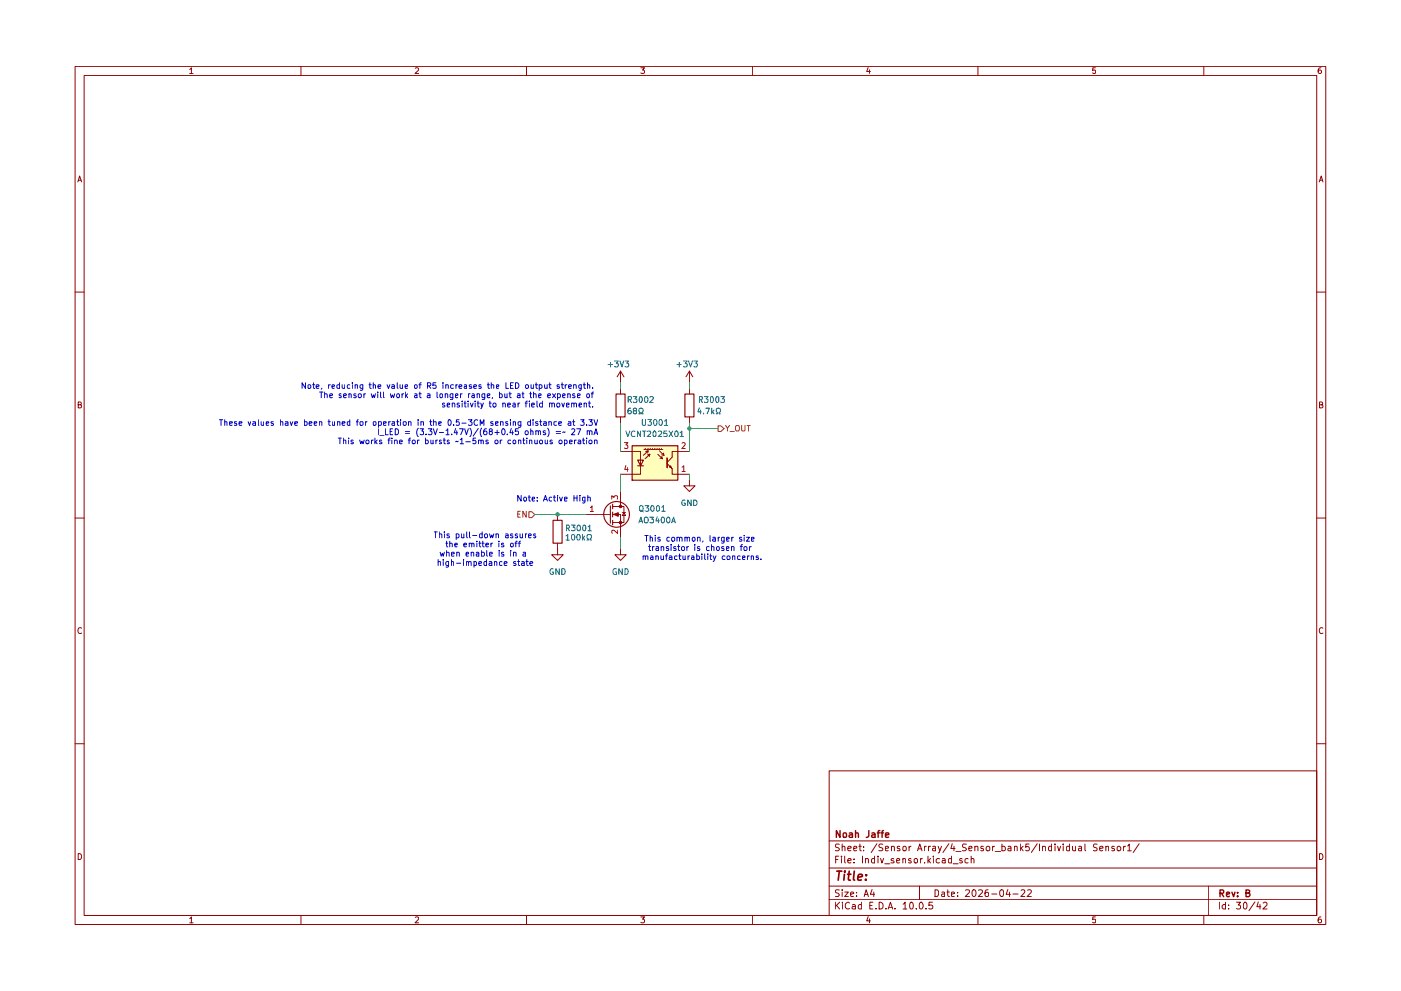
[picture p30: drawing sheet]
<svg xmlns="http://www.w3.org/2000/svg" width="420mm" height="297mm" viewBox="0 0 420 297" stroke-linecap="round" stroke-linejoin="round" font-family="sans-serif">
<g fill="none" stroke="#910000" stroke-width=".3">
<path d="M22.5 19.9h375.1v257.2h-375.1zM90.3 19.9v2.7M157.9 19.9v2.7M225.6 19.9v2.7M293.3 19.9v2.7M361 19.9v2.7M25.2 22.6h369.7v251.8h-369.7zM56.9 20.8l.5-.5v1.7M56.9 22h1M124.5 20.5l.7-.2 .4 .5-1.1 1.2h1.1M192.2 20.3h1.1l-.6 .7 .5 .2v.6l-.2 .2-.8-.2M260.3 20.2l-.4 1.2h1.1"/>
<path d="M260.8 20.9v1.1M328.5 20.3h-.8v.9l.8-.1v.8l-.8-.1M396.2 20.3h-.4a1.06 1.06 0 0 0-.2 1.7l.6-.2v-.6l-.6-.2-.3 .3M23.4 54.5l.5-1.8 .6 1.8M23.5 54h.8M395.6 54.5l.6-1.8 .5 1.8M395.8 54h.9M22.5 87.5h2.7M394.9 87.5h2.7M23.5 121.3l.7-.1 .1-.6-.8-.1v1.8h.6l.4-.6-.5-.4M395.7 121.3l.8-.1 .1-.6-.9-.1v1.8h.7l.3-.6-.4-.4M22.5 155.3h2.7"/>
<path d="M394.9 155.3h2.7M24.5 188.3a.79 .79 0 0 0-1.1 .7 .79 .79 0 0 0 1.1 .7M396.7 188.3a.79 .79 0 0 0-1.1 .7 .79 .79 0 0 0 1.1 .7M22.5 222.9h2.7M248.7 231.1h146.2v43.3h-146.2zM394.9 222.9h2.7M23.5 255.9a.9 .9 0 0 1 1 .9 .9 .9 0 0 1-1 .8zM248.7 252.1h146.2M250.6 257.6h.7M251.5 256.6h-.9v2.1M251.7 253.1l-.8-.1-.4 .4 .2 .5 .8 .3 .2 .5-.4 .3-.8-.1M252.4 256.6l-.2 .2h.3l-.1-.2v.3"/>
<path d="M252.4 257.3v1.4M252.6 253.9l.2-.2h.5l.1 1.3M252.6 253v2M253.3 256.6v1.8l.3 .3M254.3 258l1-.2-.4-.5h-.3l-.3 .3v.8l.3 .3 .6-.1M254.3 254.3l1-.1-.1-.5a.6 .6 0 0 0-.9 .3l.1 .9h.8M256 254.3l1-.1-.1-.5h-.6l-.3 .3 .1 .9h.8M256.1 258.5v.2M256.1 257.5v.1M257.6 253.7h.7M257.9 253v1.8l.4 .2M258.7 256.6v2.1"/>
<path d="M259 254.8v.2M259 253.7v.3M259.6 257.6l.3-.3 .4 .2 .1 1.2M259.6 257.3v1.4M262.3 257.5l-.6-.2-.3 .4 .1 .9h.8M262.3 256.6v2.1M263 252.9l-1.7 2.6M263.3 256.6l-.2 .2h.3l-.1-.2v.3M263.3 257.3v1.4M264.1 257.3l.4 1.4 .5-1.4M264.8 253.1a.79 .79 0 0 0-1.2 .3l.1 .5 1.1 .5-.1 .4-.4 .2-.7-.1M265.3 258.9h1.6"/>
<path d="M265.5 254.3l.9-.1v-.5h-.6l-.3 .3 .1 .9h.8M267.4 253.9l.2-.2h.5l.1 1.3M267.4 253.7v1.3M268.1 257.5l-.6-.2-.3 .3 .9 .5v.5h-.9M268.9 258l.9-.2-.2-.5-.6 .2-.1 .9 .3 .3 .5-.1M269.8 253.7h-.4l-.3 .3 .1 .3 .6 .1v.5h-.7M270.8 257.6l.2-.3 .5 .2 .1 1.2M270.8 257.3v1.4M270.9 253.7h.5l.4 .4v.6l-.4 .3h-.3l-.3-.3zM272.6 253.7v1.3M273.2 257.5l-.4-.2-.3 .3v.3l.7 .2v.5h-.7M273.2 253.7l-.6 .4"/>
<path d="M274.5 257.3h.3l.4 .4v.6l-.4 .4h-.3l-.3-.4v-.6zM275.2 255l.6-2 .7 2M275.3 254.4h1.1M276 257.3v1.4M276.6 257.3l-.6 .4M277.2 253.7v1.3M277.3 258.5v.2M277.8 253.7h-.4l-.2 .4M278.3 256.6v2.1M278.5 257.9l.6 .8M278.5 253.7v1.3M279.1 253.7h-.5l-.1 .4"/>
<path d="M279.1 257.3l-.8 .8M279.7 253.7h.8l.1 1.3M279.9 256.6v.3M279.9 257.3v1.4M280.6 254.2l-.7 .1-.2 .2 .2 .5 .7-.1M281.3 253.7l.6 1.3M281.8 257.5a.6 .6 0 0 0-1 .2v.6a.72 .72 0 0 0 1 .3M282.4 253.7l-.7 1.8-.4 .2M282.6 257.5l.2-.2 .6 .2 .1 1.2M283.5 257.8l-.7 .1-.3 .3 .3 .5 .7-.1M284.6 252.9l-1.8 2.6M285.3 257.5l-.6-.2-.3 .4 .2 .9h.7"/>
<path d="M285.3 256.6v2.1M285.6 252.9l-.4 1.4h1.2M285.8 258.9h1.6M286.1 253.7v1.3M286.7 255.2h1.5M288.5 257.5l-.5-.2-.2 .3 .1 .3 .6 .2v.5h-.7M289.8 253.1l-.8-.1-.4 .4 .2 .5 .8 .3 .2 .5-.4 .3-.8-.1M290.3 257.5l-.5-.2-.4 .4 .2 .9h.7M290.6 254.3l.9-.1-.1-.5h-.6l-.2 .3 .1 .9h.7M291.3 257.6l.2-.3 .5 .2 .1 1.2M291.3 256.6v2.1M292.4 253.9l.3-.2h.5l.1 1.3"/>
<path d="M292.4 253.7v1.3M294.9 253.7h-.5l-.3 .3 .1 .3 .7 .1v.5h-.8M295.8 253.9l.4-.2h.5l.1 .4-.1 .8-.9-.1zM297.7 253.7v1.3M298.3 253.7h-.4l-.2 .4M298.4 255.2h1.7M300.5 253.7h.7l.3 .4v.6a.72 .72 0 0 1-1 .2M300.5 253v2M302.3 253.7h.8l.1 1.3M303.2 254.2l-.7 .1-.2 .2 .2 .5 .7-.1M304.2 253.9l.3-.2h.5l.1 1.3M304.2 253.7v1.3"/>
<path d="M306 253v2M306.2 254.3l.6 .7M306.8 253.7l-.8 .7M308.6 253h-.9l-.1 1 .2-.3h.6l.3 .5-.1 .6-.2 .2-.8-.2M311.1 252.9l-1.8 2.6M311.7 253v2M312.7 253.9l.1-.2a.54 .54 0 0 1 .8 .3v1M312.7 253.7v1.3M315.4 253.7h-.6l-.3 .4 .1 .8h.8M315.4 253v2M316.4 253l-.2 .1 .2 .1 .1-.1-.1 .1M316.4 253.7v1.3"/>
<path d="M317.2 253.7l.4 1.3 .5-1.3M318.9 253v.2M318.9 253.7v1.3M320.7 253.7h-.6l-.3 .4 .2 .8h.7M320.7 253v2M321.6 253.7v1.1l.4 .2 .6-.2M322.6 253.7v1.3M323.5 253.7h.8l.1 1.3M324.4 254.2l-.7 .1-.3 .2 .3 .5 .7-.1M325.4 253v1.8l.2 .2M329 253.1l-.7-.1-.4 .4 .2 .5 .8 .4v.5l-1 .1M329.8 254.3l1-.1-.1-.5a.6 .6 0 0 0-.9 .3v.8l.3 .2 .6-.1"/>
<path d="M331.6 253.9l.4-.2h.4l.1 1.3M331.6 253.7v1.3M334.2 253.7h-.5l-.3 .3 .1 .3 .7 .1v.5h-.8M335.2 253.7h.5l.4 .4v.6l-.4 .3-.5-.1-.2-.2zM337 253.7v1.3M337.6 253.7h-.5l-.1 .4M338.2 253.6l.5-.6v2M338.2 255h1.1M341.6 252.9l-1.7 2.6M395.7 255.9a.9 .9 0 0 1 1.1 .9 .9 .9 0 0 1-1.1 .8zM56.9 275.3l.5-.5v1.8M56.9 276.6h1"/>
<path d="M90.3 274.4v2.7M124.5 275l.7-.2 .4 .5-1.1 1.3h1.1M157.9 274.4v2.7M192.2 274.8h1.1l-.6 .7 .5 .2v.7l-.2 .2-.8-.2M225.6 274.4v2.7M248.7 269.7h146.2M248.7 265.6h146.2M248.7 260.2h146.2M250.6 270.4v2.1M250.9 271.4l.9 1.1M251.7 266.8l-1.1 .1v.6l.9 .3 .2 .5-.4 .4-.8-.1M251.8 270.4l-1.2 1.2"/>
<path d="M252.6 266.7v.2M252.6 267.4v1.3M252.6 270.4v.3M252.6 271.1v1.4M253.3 267.4h1.1l-1.1 1.3h1.1M254.8 270.7a.91 .91 0 0 0-1.2 .1 .91 .91 0 0 0 0 1.2 .81 .81 0 0 0 1.1 .4l.1-.1M255.1 268.1l.9-.3-.1-.3-.5-.1-.3 .2 .1 1h.7M255.6 271.3l.3-.2 .6 .2v1.2M256.5 271.6l-.9 .2-.1 .2 .1 .4h.9M256.9 268.5v.2M256.9 267.5v.1M258.3 271.3l-.5-.2-.4 .4 .2 .9h.7"/>
<path d="M258.3 270.4v2.1M259.2 268.7l.6-2 .6 2M259.3 268.1h1M260.3 274.7l-.4 1.3h1.1M260.8 275.4v1.2M260.9 271.4h.6M261.5 266.6l-.5 1.5h1.3M261.8 270.4h-.9v2.1h.9M262 267.4v1.3M262.7 272.3v.2M263.7 270.4a1.03 1.03 0 0 1 1.2 1 1.03 1.03 0 0 1-1.2 1.1zM265.7 272.3v.2"/>
<path d="M266.4 272.5l.6-2.1 .7 2.1M266.5 271.9h1M268.4 272.3v.2M270.8 271l.6-.6v2.1M270.8 272.5h1.1M273.2 270.4a1.08 1.08 0 0 1 .7 1 1.08 1.08 0 0 1-.7 1.1 1.38 1.38 0 0 1 0-2.1zM274.8 272.3v.2l-.1-.1 .1-.1v.2M275.8 265.6v4.1M275.8 270.7l.4-.3a1.08 1.08 0 0 1 .7 1 1.08 1.08 0 0 1-.7 1.1l-.4-.2-.1-.6zM277.7 272.3v.2M279.7 270.4h-1.1v1l.2-.1 .9 .1v.9l-.4 .2-.7-.2M280.4 266.7a1.02 1.02 0 0 1 1.1 1 1.02 1.02 0 0 1-1.1 1z"/>
<path d="M282.4 267.5h.8l.1 1.2M283.3 267.8l-.9 .4 .2 .5 .7-.1M284 267.4h.7M284.2 266.7v1.7l.5 .3M285.3 268.1l1-.3-.1-.3-.6-.1-.3 .2 .1 1h.8M287.2 268.5v.2M287.2 267.5v.1M289.6 266.9l1-.1 .1 .5-1.2 1.4h1.2M291.7 266.9l.5-.2a1 1 0 0 1 .6 1.1 1 1 0 0 1-1 .8l-.3-.6zM293.3 274.4v2.7M293.5 266.9l.7-.2 .4 .2v.4l-1.2 1.4h1.2M296.3 266.7l-.6 .1a1.52 1.52 0 0 0 0 1.9l.6-.1 .2-.8-.3-.3h-.5l-.3 .3"/>
<path d="M297.4 268h1.6M299.9 267l.6-.3a1.23 1.23 0 0 1 0 2l-.6-.4zM302.3 266.6l-.5 1.5h1.2M302.8 267.4v1.3M303.8 268h1.5M306.2 266.9l.8-.2 .3 .6-1.1 1.4h1.1M308.2 266.9l.7-.2 .4 .6-1.3 1.4h1.3M328.5 274.8h-.8v.9l.8-.1v.9l-.8-.1M361 274.4v2.7M362.4 265.6v8.8M365.7 270.4v2.1M367.5 271.3l-.6-.2-.4 .4v.6a.72 .72 0 0 0 1 .3"/>
<path d="M367.5 270.4v2.1M368.5 272.3v.2M368.5 271.3v.1M370.8 270.4h1.2l-.7 .9 .6 .1v.9l-.2 .2-.9-.2M373.3 270.4a1.08 1.08 0 0 1 .7 1 1.08 1.08 0 0 1-.7 1.1 1.38 1.38 0 0 1 0-2.1zM376.3 270.3l-1.7 2.7M377.4 270.3l-.5 1.5h1.2M377.9 271.1v1.4M378.8 270.7l.8-.3 .4 .6-.1 .4-1.2 1.1h1.3M396.2 274.8l-.6 .1-.2 .4-.1 1 .3 .3 .6-.2v-.8l-.6-.1-.3 .3"/>
</g>
<g fill="none" stroke="#910000" stroke-width=".42">
<path d="M251.9 249v2l-1.1-2v2M252.9 249.8l.3-.2 .6 .2-.1 1.1-.8-.1zM254.7 249.7a.6 .6 0 0 1 1 .3v1M255.7 250.1l-1.1 .4 .1 .4h1M256.6 249.8l.7-.1 .1 1.3M256.6 249v2M260.6 249l-.1 1.7-.7 .3M261.5 249.7a.6 .6 0 0 1 .9 .3v1M262.4 250.1l-1 .4 .1 .4h.9M263.1 249.6h.8M263.9 249h-.5v.3v1.7M264.2 249.6h.8"/>
<path d="M265 249l-.5 .3v1.7M265.6 250.3l1-.2v-.1a.6 .6 0 0 0-1-.3v1.2h.9M365.9 267.8l.9-.1 .1-.8-1-.2v2.1M366.3 267.8l.7 1M367.8 268.1l1-.3-.1-.3-.6-.1-.3 .3 .1 .9 .2 .2 .6-.2M369.4 267.4l.6 1.4 .4-1.4M371.1 268.5l.2 .1-.2 .2v-.2v.2M371.1 267.5l.2 .1-.2 .1v-.2v.2M373.7 267.7l1-.2v-.6l-1-.2v2.1h.7l.4-.3 .1-.4-.2-.3-.3-.1"/>
</g>
<path d="M251 261.1h1.5M251.7 261.1l-.3 2.7M253.2 262l-.1 1.8M253.4 261.1l-.1 .3M254.2 262h1M254.7 261.1l-.3 2.4 .1 .2 .5 .1M256.2 261.1l-.3 2.4 .4 .3M257.3 263l1.3-.3v-.5l-.8-.2-.4 .5-.1 1.2h1M259.7 263.6l-.1 .2M259.8 262.2v.3" fill="none" stroke="#910000" stroke-width=".51"/>
<path d="M189.6 133.6h13.7v10.3h-13.7z" fill="#ffb"/>
<path d="M179.2 154.2h3.8M183.7 151.8h3.4v4.8h-3.4M206.8 143.9v1.7h1.6l-1.6 1.7-1.7-1.7h1.7M206.8 143.9h.1" fill="none" stroke="#910000" stroke-width=".3"/>
<path d="M183 151.6v5.2M183.7 151.1v1.4M183.7 153.5v1.4M183.7 156v1.3" fill="none" stroke="#910000" stroke-width=".34"/>
<path d="M184.1 154.2l1.3-.5v1.1z" fill="#910000"/>
<path d="M184.1 154.2l1.3-.5v1.1zM186.1 150.8v1" fill="none" stroke="#910000" stroke-width=".3"/>
<circle cx="184.9" cy="154.2" r="3.9" fill="none" stroke="#910000" stroke-width=".34"/>
<circle cx="186.1" cy="151.8" r=".38" fill="#910000"/>
<circle cx="186.1" cy="151.8" r=".38" fill="none" stroke="#910000" stroke-width=".3"/>
<circle cx="186.1" cy="156.6" r=".38" fill="#910000"/>
<g fill="none" stroke="#910000" stroke-width=".3">
<path d="M175.8 154.2h3.4M183.7 154.2h2.4v6.9M186.1 147.3v3.5M186.6 153.7h1M187.1 153.7l.5 .8h-1zM186.1 164.5v1.8h1.7l-1.7 1.7-1.7-1.7h1.7M186.1 164.5h.1"/>
<circle cx="186.1" cy="156.6" r=".38"/>
</g>
<path d="M177 152.1l.5-.5v1.7M177 153.3h1M183.5 149.6v-1l.6 .5 .4-.5 .6 .1 .2 .2-.2 .7M185.3 158.9v1l-1.3-1-.5 .3 .1 .7" fill="none" stroke="#b90000" stroke-width=".3"/>
<path d="M215.3 127.6h.9l.9 .9-.9 .8h-.9z" fill="#fff"/>
<path d="M215.3 127.6h.9l.9 .9-.9 .8h-.9zM217.6 127.5l.6 .9 .6-.9M218.2 128.4v.8M218.9 129.4h1.3M220.6 127.8l.4-.3a.6 .6 0 0 1 .7 .6v.5a.59 .59 0 0 1-.6 .6 .59 .59 0 0 1-.5-.6zM222.4 127.5v1.4l.4 .3h.3l.3-.3v-1.4M224 127.5h1M224.5 127.5v1.7" fill="none" stroke="#765500" stroke-width=".3"/>
<path d="M184.7 118.1h2.8v6.9h-2.8zM205.4 118.1h2.7v6.9h-2.7zM189.6 133.6h13.7v10.3h-13.7zM191.3 137.9h1.7l-.9 1.7zM191.3 139.6h1.7" fill="none" stroke="#910000" stroke-width=".34"/>
<g fill="none" stroke="#910000" stroke-width=".3">
<path d="M186.1 111.3l-1 1.6M186.1 111.3l1 1.6M186.1 111.3v3.3M186.1 116.4v1.7M206.8 111.3v3.3M206.8 116.4v1.7M206.8 111.3l-1.1 1.6M206.8 111.3l1 1.6M186.1 135.3h6v6.9h-6M186.1 125v1.7M193.1 134.8h5.7M193.6 135.3l.8-.2-1.4 1.4"/>
<path d="M193.6 134.5l-.3 .3M194.2 136.3l.7-.2-1.4 1.4M194.4 134.5l-.3 .3M194.4 135.1l-.2 .7M194.9 136.1l-.2 .7M195.1 134.5l-.4 .3M195.7 134.5l-.3 .3M196.4 134.5l-.3 .3M197.1 134.5l-.3 .3M197.3 136.1l1.3 1.4-.1-.7M197.8 135.1l1.3 1.4-.1-.7M197.8 134.5l-.4 .3"/>
<path d="M198 137.3l.6 .2M198.5 134.5l-.4 .3M198.5 136.3l.6 .2M200.1 138.9l1.5 1.6v1.7h5.2M200.7 140l.4-.4 .3 .7zM206.8 135.3h-5.2v1.7l-1.5 1.6M206.8 125v1.7"/>
</g>
<path d="M200.1 137.3v2.8" fill="none" stroke="#910000" stroke-width=".51"/>
<path d="M187.3 132.7h1l-.6 .6 .5 .2v.8l-.2 .2-.7-.2M187.7 139.5l-.3 1.2h1M204.6 132.8l.5-.1 .4 .5-1 1.3h1M188.1 140.1v1.2M204.6 140l.5-.4v1.7M204.6 141.3h.9" fill="none" stroke="#b90000" stroke-width=".3"/>
<path d="M158.6 153.4h.9l.9 .8-.9 1h-.9z" fill="#fff"/>
<path d="M155.3 154.1h.6M156 153.2h-.7v1.8h.7M157.8 153.2v1.8l-1-1.8v1.8M158.6 153.4h.9l.9 .8-.9 1h-.9z" fill="none" stroke="#765500" stroke-width=".3"/>
<path d="M167.2 154.2v1.8M167.2 164.5v1.8h1.7l-1.7 1.7-1.8-1.7h1.8M167.2 164.5h.1M167.2 162.8v1.7" fill="none" stroke="#910000" stroke-width=".3"/>
<path d="M165.9 156h2.7v6.8h-2.7z" fill="none" stroke="#910000" stroke-width=".34"/>
<path d="M186.1 114.6v1.8M206.8 114.6v1.8M186.1 126.7v8.6M206.8 126.7v8.6M206.8 128.4h8.5M160.4 154.2h15.4M186.1 142.2v5.1M206.8 142.2v1.7M186.1 161.1v3.4" fill="none" stroke="#090" stroke-width=".3"/>
<g fill="none" stroke="#0000ca" stroke-width=".3">
<path d="M91.6 114.7v1.7l-1-1.7v1.7M92.4 115.5l.2-.2 .5 .2-.1 .8-.6-.1zM93.7 115.3h.7M94 114.7v1.5l.4 .2M94.8 115.9l.9-.2-.1-.3-.5-.1-.3 .3 .1 .7h.7M95.8 117.5h1.1M96.4 117.5v1.7M96.5 116.3l-.1 .4M97.4 118.2l.6-.1 .1 1.1M97.4 117.5v1.7M98.6 115.3v1.1M98.9 118.6l.8-.2v-.3l-.6-.1-.2 .3 .1 .8h.7"/>
<path d="M99.1 115.3l-.5 .4M99.6 115.9l.7-.2-.1-.3-.4-.1-.2 .3 .1 .7h.5M101.9 115.4l-.6-.1-.3 .4 .2 .6h.7M101.9 114.7v1.7M102.3 118.1l-.4-.1-.2 .3 .1 .2 .5 .2v.4h-.6M102.6 115.3l.1 1 .7-.1M103 118.6l.9-.2-.1-.3-.5-.1-.3 .3 .1 .8h.7M103.4 115.3v1.1M104.6 118.2l.6-.1 .1 1.1M104.6 118v1.2M104.9 115.4l-.4-.1-.4 .4 .2 .6h.6M105.7 114.7v.2"/>
<path d="M105.7 115.3v1.1M106.5 115.5l.7-.1v1M106.5 115.3v1.1M106.8 118.1l-.5-.1-.2 .3 .1 .2 .6 .2v.4h-.7M107.5 118.2l.3-.2 .5 .2-.1 .9-.7-.1zM108.8 115.3v1.4l-.3 .3-.5-.1M108.8 115.4l-.5-.1-.4 .4 .2 .6h.7M109.1 118v1.2M109.6 118l-.5 .4M110.7 115.3h.6M110.9 114.7v1.5l.4 .2M111.3 118l.4 1.2 .3-.8 .3 .8 .3-1.2"/>
<path d="M111.9 115.5l.6-.1 .1 1M111.9 114.7v1.7M113.3 117.5v.2M113.3 118v1.2M113.4 115.9l.8-.2-.1-.3-.5-.1-.2 .3 .1 .7h.6M114.1 117.5v1.5l.3 .2M115 117.5v1.5l.2 .2M116.1 115.3l.4 1.1 .4-1.1M117.1 118l.2 1.2 .4-.8 .3 .8 .4-1.2M117.5 115.4h.7l.1 1M118.3 115.7l-.9 .3 .3 .4 .6-.1M119 118.2l.3-.2 .4 .2 .1 .7-.3 .3-.5-.2z"/>
<path d="M119.1 114.7v1.5l.3 .2M120 115.3l.1 1 .6-.1M120.6 118v1.2M120.7 115.3v1.1M121.1 118l-.5 .4M121.5 115.9l.8-.2-.2-.4-.5 .1-.1 .8 .3 .2 .4-.1M121.7 117.5v1.7M121.8 118.5l.5 .7M122.3 118l-.6 .7M124.4 115.5l.1-.2 .6 .2-.1 .8-.6-.1zM124.4 118.1h.6l.1 1.1M125.1 118.4l-.8 .4 .2 .4 .6-.1"/>
<path d="M125.6 115.3h.7M125.6 118h.7M125.9 117.5v1.5l.4 .2M126.3 114.7l-.4 .3v1.4M128.2 115.7l.8-.1 .1-.7-.9-.2v1.7M128.2 118.1h.7v1.1M128.6 115.7l.6 .7M128.9 118.4l-.8 .4 .3 .4 .5-.1M130.7 114.7h-.8l-.1 .9 .8-.1 .1 .7-.2 .2-.7-.2M131.1 117.5v1.5l.2 .2M132 118.1l.4-.1 .4 .4v.5l-.4 .3-.4-.1zM132.8 114.7v.2"/>
<path d="M132.8 115.3v1.1M133.5 118.2l.7-.1 .1 1.1M133.5 118v1.2M133.7 115.5l.7-.1 .1 1M133.7 115.3v1.1M135.8 118v1.5l-.3 .3-.5-.1M135.8 118.1l-.5-.1-.3 .4 .1 .7h.7M136 115.4l-.5-.1-.4 .4 .2 .6h.7M136.6 118.6l.7-.2-.1-.3-.4-.1-.2 .3 .1 .8h.5M136.7 115.3v1.1M137.2 115.3l-.5 .4M137.7 115.9l.8-.2-.1-.3-.5-.1-.2 .3 .1 .7h.6"/>
<path d="M138.1 118v1.2M138.6 118l-.5 .4M139.3 115.4h.6l.1 1M140 115.7l-.8 .3 .2 .4 .6-.1M140.5 118v1.2M141 118l-.5 .4M141.4 115.4l-.4-.1-.3 .3 .1 .2 .6 .1v.4h-.7M141.6 118.1h.6v1.1M142.1 115.9l.8-.2-.1-.3-.5-.1-.2 .3 .1 .7h.6M142.2 118.4l-.7 .4 .2 .4 .5-.1M143.1 118.2l.7-.1v1.1M143.1 118v1.2"/>
<path d="M144.3 115.4l-.5-.1-.2 .3 .2 .3h.5v.4h-.7M145.4 118v1.5l-.4 .3-.4-.1M145.4 118.1l-.5-.1-.4 .4 .2 .7h.7M146.1 118.6l.8-.2v-.3l-.5-.1-.3 .3 .1 .8h.7M146.1 115.3h.7M146.4 114.7v1.5l.4 .2M147.3 115.5l.7-.1 .1 1M147.3 114.7v1.7M147.7 119.1l-.1 .4M148.8 115.9l.8-.2-.1-.3-.4-.1-.3 .3 .1 .7h.6M149.8 118.1l.5-.1 .3 .4-.1 .7h-.7M149.8 117.5v1.7"/>
<path d="M151.4 118l.1 1.1 .6-.1M151.7 114.7v1.7h.8M152.1 118v1.2M152.7 118h.6M152.9 117.5v1.5l.4 .2M153.1 115.6h.6M153.9 114.7h-.8v1.7h.8M154.6 114.7a.86 .86 0 0 1 1 .9 .86 .86 0 0 1-1 .8zM155.2 118.1h.7l.1 1.1M156 118.4l-.9 .4 .3 .4 .6-.1M156.5 118h.6M156.8 117.5v1.6l.3 .1"/>
<path d="M158.8 118h.6M159.1 117.5v1.5l.3 .2M159.3 115.3v1l.6-.1M159.9 115.3v1.1M160 118.2l.7-.1 .1 1.1M160 117.5v1.7M160.5 115.3h.7M160.8 114.7v1.5l.4 .2M161.5 118.6l.8-.2-.1-.3-.5-.1-.2 .3 .1 .8h.6M161.7 115.4l.5-.1 .4 .4-.2 .6h-.7M161.7 115.3v1.7M163.3 115.3l.1 1 .7-.1"/>
<path d="M164.1 115.3v1.1M164.3 118.6l.8-.2-.1-.3-.5-.1-.2 .3v.8h.7M164.6 115.3h.7M164.8 114.7v1.5l.5 .2M165.7 118l.9 1.2M166.6 118l-.9 1.2M167.2 118.1l.5-.1 .4 .4-.2 .7h-.7M167.2 118v1.8M167.7 115.4l-.4-.1-.3 .3 .1 .2 .6 .1v.4h-.7M168.3 115.3h.7M168.6 114.7v1.5l.4 .2M168.7 118.6l.8-.2-.1-.3-.4-.1-.3 .3 .1 .8h.6"/>
<path d="M169.5 115.3v1.1M170 115.3l-.5 .4M170.3 118.2l.6-.1 .1 1.1M170.3 118v1.2M170.5 115.9l.9-.2-.1-.3-.5-.1-.3 .3 .1 .7h.7M172 115.5l.7-.1 .1 1M172 115.3v1.1M172.4 118.1l-.4-.1-.3 .3 .1 .2 .6 .2v.4h-.7M173.1 118.6l.9-.2-.1-.3-.5-.1-.3 .3 .1 .8h.7M174.3 115.3v1.4l-.2 .3-.4-.1M174.3 115.4l-.4-.1-.3 .4 .1 .6h.6M174.9 115.3h.7"/>
<path d="M175.2 114.7v1.5l.4 .2M176 118.2l.3-.2 .4 .2 .1 .7-.3 .3-.6-.3zM176.2 115.5l.6-.1 .1 1M176.2 114.7v1.7M177.3 118h.7M177.7 116.2v.2M178 117.5l-.5 .3v1.4M65.8 125.8h1M66.3 125.8v1.7M67.4 126.5l.6-.1 .1 1.1M67.4 125.8v1.7M68.8 126.9l.9-.2-.1-.3-.8 .2 .1 .8h.7"/>
<path d="M71 126.4l-.7 .2 .1 .2 .6 .2v.4h-.7M71.7 126.9l.9-.2-.1-.3-.8 .2 .1 .8h.7M74.4 126.4l.4 1.1 .4-1.1M75.9 126.4h.6l.1 1.1M76.6 126.7l-.8 .4 .2 .4 .6-.1M77.5 125.8v1.6l.1 .1M78.3 126.4l.1 1 .7-.1M79.1 126.4v1.1M79.8 126.9l.8-.2-.1-.3-.7 .2 .1 .8h.6M82 126.4l-.7 .2 .1 .2 .6 .2v.4h-.7M84.1 126.5l.7-.1v1.1M84.1 125.8v1.7"/>
<path d="M85.6 126.4h.7l.1 1.1M86.4 126.7l-.9 .4 .3 .4 .6-.1M87 126.4l.4 1.1 .4-1.1M88.4 126.9l.8-.2v-.3l-.8 .2 .1 .8h.7M91.3 126.4h.6l.2 .3-.2 .7h-.6M91.3 125.8v1.7M92.7 126.9l.9-.2-.1-.3-.8 .2 .1 .8h.7M94.2 126.9l.8-.2-.1-.3-.7 .2 .1 .8h.6M95.8 126.5l.6-.1 .1 1.1M95.8 126.4v1.1M98.4 126.4h.7M98.6 125.8v1.5l.5 .2"/>
<path d="M99.7 126.4v1l.6-.1M100.3 126.4v1.1M101.2 126.5l.7-.1v1.1M101.2 126.4v1.1M101.4 131.3h1M101.9 131.3v1.7M102.6 126.9l.9-.2-.1-.3-.8 .2 .1 .8h.7M103 132.1l.6-.1 .1 1M103 131.3v1.7M104.6 131.3v.2M104.6 131.9v1.1M104.9 126.4h-.6l-.2 .3 .1 .6 .7 .1"/>
<path d="M104.9 125.8v1.7M105.9 132l-.4-.1-.3 .3 .8 .6-.8 .1M106.8 126.4h.6M107.4 125.8l-.3 .3v1.4M107.9 131.9l.3 1.1 .3-.8 .4 .8 .3-1.1M108 126.5h.8l-.1 .9-.7-.1zM109.6 126.4v1.1M109.8 132.1l.7-.1 .2 .8-.4 .2-.4-.1-.2-.1zM110.1 126.4h-.4l-.1 .3M111.4 131.9v1.1M111.9 131.9l-.5 .3M112 126.5h.7l-.1 .9-.6-.1z"/>
<path d="M112.4 131.3v1.7M112.6 132.4l.5 .6M113.1 131.9l-.7 .7M113.5 128.5v1.8M113.5 127.4l.8-.1-.1-.9h-.7v1.7M113.9 130.5h1.2M114.5 132l-.5-.1-.2 .3 .8 .6-.8 .1M115 126.9l.8-.2-.1-.3-.7 .2 .1 .8h.6M115.6 128.5v1.8h.8M116.3 131.9h.7M116.6 126.4v1.1M117 131.3l-.4 .3v1.4"/>
<path d="M117 129.4h.5M117.1 126.4h-.3l-.2 .3M117.5 131.3v.2M117.5 131.9v1.1M117.6 126.4h.7l.1 1.1M117.8 128.5h-.8v1.8h.8M118.4 126.7l-.9 .4 .3 .4 .6-.1M118.4 132.1l.6-.1 .1 1M118.4 131.9v1.1M118.5 128.5a.9 .9 0 0 1 1.1 .9 .9 .9 0 0 1-1.1 .9zM119 126.4h.6M119.2 125.8v1.5l.4 .2"/>
<path d="M119.8 132.5l.8-.2v-.3l-.5-.1-.3 .3 .1 .7h.7M120.1 125.8v.2M120.1 126.4v1.1M121 126.5h.8l-.1 .9-.7-.1zM121.6 129.4h1.3M121.6 129.9h1.3M122.4 131.9h.7M122.5 126.5l.7-.1 .1 1.1M122.5 126.4v1.1M123.1 131.3l-.4 .3v1.4M123.7 132.1l.7-.1 .1 .8-.3 .2-.4-.1-.2-.1zM125.2 131.9v1.1"/>
<path d="M125.4 125.8v.2M125.4 126.4v1.1M125.5 128.4a1.82 1.82 0 0 0 0 2.5M125.7 131.9l-.5 .3M126 128.5h1l-.5 .7 .5 .2v.7l-.3 .2-.7-.2M126.2 126.5l.7-.1 .1 1.1M126.2 126.4v1.1M127.6 132l.5-.1 .3 .3-.1 .7h-.7M127.6 131.3v1.7M127.8 130.1v.2M128.4 128.5h1.1l-.6 .7 .6 .2v.7l-.3 .2-.8-.2M128.9 126.4h.6"/>
<path d="M129.1 125.8v1.5l.4 .2M129.2 131.9v.9l.3 .2 .4-.2M129.9 131.9v1.1M130 128.5l.6 1.8 .5-1.8M130 126.5l.7-.1 .1 1.1M130 125.8v1.7M130.7 131.9v1.1M131.2 131.9l-.5 .3M131.6 126.9l.7-.2-.1-.3-.6 .2 .1 .8h.5M131.7 129.6h1.3M132.3 132l-.3-.1-.3 .3 .7 .6-.7 .1M132.9 131.9h.7"/>
<path d="M133.2 131.3v1.5l.4 .2M133.3 120.9l-.4-.1-.2 .3 .1 .2 .5 .2v.4h-.6M133.8 129l.5-.5v1.8M133.8 130.3h.9M134.1 121.4l.8-.2-.1-.3-.4-.1-.3 .3 .1 .8h.6M134.5 125.9l.2-.1a.88 .88 0 0 1 .6 .9 .88 .88 0 0 1-.6 .8 1.35 1.35 0 0 1-.2-1.6zM134.7 132l-.3-.1-.3 .3 .7 .6-.7 .1M135.5 130.1v.2M135.6 121l.7-.1 .1 1.1M135.6 120.8v1.2M136.1 127.3v.2M136.7 128.4l-.5 1.3h1"/>
<path d="M137 129.1v1.2M137.4 132.2l-.7 .2M137.7 125.8h-.8l-.1 .8 .8-.1 .1 .8-.3 .2-.6-.2M137.8 120.9l-.5-.1-.2 .3 .1 .2 .6 .2v.4h-.7M137.8 128.5h1.1l-.7 1.8M138 131.8l.5-.5v1.7M138 133h1M138.5 126.8h1.3M138.6 120.2v.2M138.6 120.8v1.2M139.2 120.8h.6M139.4 128.5l.5 1.8 .6-1.8"/>
<path d="M139.4 120.2v1.7l.4 .1M139.7 132.4h1.4M140.4 120.2v.2M140.4 120.8v1.2M140.5 125.8h1.1l-.6 .6 .5 .2v.7l-.3 .2-.7-.2M140.9 128.4a1.82 1.82 0 0 1 0 2.5M141.1 120.8l.4 1.2 .4-1.2M142.5 120.2v.2M142.5 120.8v1.2M142.7 131.3h-.8l-.1 .9 .8-.1 .1 .7-.3 .2-.6-.2M143.1 120.8h.7M143.3 126a.76 .76 0 0 0-1.2 .7 .76 .76 0 0 0 1.2 .6"/>
<path d="M143.3 120.2v1.6l.5 .2M143.4 128.4l-1.5 2.3M143.5 132.1l.7-.1 .1 1M143.5 131.9v1.1M144 127.5v-1.7l.5 1.2 .6-1.2v1.7M144.2 120.8l.3 1.2M144.3 132.2l.1-.3 .5 .1v1M144.4 128.4a2.09 2.09 0 0 0 0 2.5M144.9 120.8l-.7 1.7M145.9 128.5l-.5 .1-.3 .3-.1 1.1 .4 .3 .6-.2-.1-.8-.5-.1-.4 .3M146.4 132l-.4-.1-.3 .3 .8 .6-.8 .1M146.7 120.8h.6"/>
<path d="M146.9 120.2v1.6l.4 .2M147 129.3l-.3-.4 .1-.2 .7-.1 .1 .5-.6 .2-.3 .3 .3 .7 .5-.1 .2-.2v-.4l-.4-.3M147.8 126.4l-.6 .2v.2l.6 .2v.4h-.6M148 120.9l.4-.1 .4 .4v.5l-.4 .3-.6-.3zM148.4 129.6h1.3M148.5 132.1l.7-.1 .2 .8-.4 .2-.4-.1-.2-.1zM148.6 126.9l.8-.2v-.3l-.8 .2 .1 .8h.7M149.1 128.9v1.4M150 131.9v1.1M150.1 126.5l.7-.1 .1 1.1M150.1 126.4v1.1M150.5 131.9l-.5 .3"/>
<path d="M150.6 128.7l.3-.2a.95 .95 0 0 1 .6 .9 .95 .95 0 0 1-.6 .9l-.4-.7zM150.8 121l.7-.1 .1 1.1M150.8 120.8v1.2M152.1 130.1v.2M152.2 121.4l.9-.2-.1-.3-.5-.1-.3 .3 .1 .8h.7M152.2 126.4l-.6 .2 .2 .3 .4 .1v.4h-.6M153.1 125.8v.2M153.1 126.4v1.1M153.2 132l-.5-.1-.4 .3 .2 .7h.7M153.3 128.4l-.4 1.3h1.1M153.8 129.1v1.2M153.8 120.9h.6l.1 1.1"/>
<path d="M153.9 126.5l.6-.1 .1 1.1M153.9 132.1l.3-.2 .4 .2 .1 .7-.2 .1-.3 .1-.4-.2zM153.9 126.4v1.1M154.5 121.2l-.7 .4 .2 .4 .5-.1M155.4 120.8v1.2M155.4 128.5h-.8l-.1 .9 .9-.1v.8l-.2 .2-.7-.2M155.4 132.1l.7-.1 .1 1M155.4 131.9v1.1M155.9 120.8l-.5 .4M156.2 127.4l-.8-.1 .1-.9h.7v1.4l-.3 .3-.5-.1M156.8 131.9h.6M157 131.3v1.5l.4 .2"/>
<path d="M157.5 120.8h.7M157.6 129.3l.2-.2 .5 .2-.1 .9-.6-.1zM158 131.3v.2M158 131.9v1.1M158.2 120.2l-.5 .3v1.5M158.7 120.2v.2M158.7 120.8v1.2M158.8 132.1l.6-.1 .1 1M158.8 131.9v1.1M159.1 126.4h-.7l-.2 .3 .2 .7h.7M159.1 125.8v1.7M159.2 129.3l.6-.1 .1 1.1"/>
<path d="M159.2 128.5v1.8M159.4 121.4l.9-.2-.1-.3-.5-.1-.3 .3 .1 .8h.7M159.9 125.8v.2M159.9 126.4v1.1M160.4 131.9v.9l.2 .2 .5-.2M160.7 129.3l.7-.1 .1 1.1M160.7 129.1v1.2M161 120.2v1.6l.3 .2M161.1 131.9v1.1M161.3 126.4l-.7 .2 .1 .2 .6 .2v.4h-.7M161.5 129.4l.2-.3 .4 .1v1.1M161.8 126.4h.7"/>
<path d="M161.9 132.1l.7-.1 .1 .8-.3 .2-.4-.1-.2-.1zM162.1 125.8v1.5l.4 .2M162.6 120.9l-.5-.1-.3 .4 .2 .7h.6M162.6 120.2v1.8M163.1 126.4h.6l.1 1.1M163.5 131.9v.9l.2 .2 .6-.2M163.6 129.2l-.4-.1-.3 .3 .1 .2 .6 .2v.4h-.7M163.8 126.7l-.8 .4 .2 .4 .6-.1M164.3 128.4a2.09 2.09 0 0 1 0 2.5M164.3 131.9v1.1M164.6 126.5l.7-.1 .1 1.1M164.6 126.4v1.1"/>
<path d="M164.8 121l.6-.1 .1 1.1M164.8 120.8v1.2M165.5 121.1l.3-.3 .4 .1 .1 1.1M165.6 132l-.4-.1-.3 .3 .8 .6-.8 .1M166.8 129.4h1.3M166.8 129.9h1.3M166.9 126.4h-.6l-.2 .3 .2 .7h.6M167 121l.3-.2 .5 .2-.1 .9-.7-.1zM167.6 126.9l.8-.2-.1-.3-.7 .2v.8h.7M167.7 132.1l.7-.1 .2 .8-.4 .2-.4-.1-.2-.1zM168.5 120.8l.4 1.2 .3-1.2M169.2 132l.6-.1 .3 .3-.2 .7h-.7"/>
<path d="M169.2 131.9v1.7M169.5 129.5l-.8 .1M169.8 121.4l.9-.2-.1-.3-.5-.1-.3 .3 .1 .8h.7M170.4 126.4h.7l.1 1.1M170.8 132.5l.8-.2-.1-.3-.5-.1-.2 .3v.6l.7 .1M171.2 126.7l-.9 .4 .3 .4 .6-.1M171.4 121l.6-.1 .1 1.1M171.4 128.7l.6-.2 .4 .5-1 1.3h1M171.4 120.8v1.2M171.7 126.4h.7M172 125.8v1.5l.4 .2M172.1 121.1l.3-.3 .4 .1 .1 1.1"/>
<path d="M172.3 131.9v1.1M172.8 131.9l-.5 .3M173 128.5h1.2l-.8 1.8M173.4 132h.7l.1 1M173.7 121.4l.7-.2-.1-.3-.4-.1-.2 .3v.8h.6M174.2 125.8h1l-.6 .6 .5 .2v.7l-.3 .2-.6-.2M174.2 132.3l-.9 .4 .3 .3 .6-.1M174.7 131.9h.6M174.9 131.3v1.5l.4 .2M175.2 121l.7-.1v1.1M175.2 120.8v1.2M175.9 127.3v.2"/>
<path d="M175.9 131.3v.2M175.9 131.9v1.1M176.1 129.3l.6-.1 .1 1.1M176.1 129.1v1.2M176.5 120.8h.6M176.6 125.8h1l-.6 .6 .5 .2v.7l-.2 .2-.7-.2M176.7 120.2v1.6l.4 .2M176.7 132.1l.7-.1 .1 .8-.3 .2-.4-.1-.2-.1zM176.8 129.4l.2-.3 .5 .1v1.1M177.7 121.8v.2M178.1 125.8l.6 1.7 .5-1.7M178.1 130.3l.6-1.8 .5 1.8"/>
<path d="M178.3 132.1l.7-.1 .1 1M178.3 129.8h.8M178.3 131.9v1.1M130.2 159.4h.9M130.6 159.4v1.8M131.7 159.4v1.8M133.3 159.4v.2M140 159.4v1.6l.2 .2M140.8 159.4v1.6l.3 .2M144.6 159.4v1.8M156.3 148.5v1.7l-1-1.7v1.7M157.2 149.1l.4-.1 .3 .4-.3 .8-.5-.3z"/>
<path d="M158.4 149h.7M158.7 148.5v1.4l.4 .3M159.6 149.6l.8-.2-.1-.3-.4-.1-.3 .3 .1 .8h.6M161.1 150v.2M161.1 149.1v.2M163 150.2l.6-1.7 .6 1.7M163.2 149.7h.8M165.4 149.1l-.4-.1-.3 .4 .1 .7h.6M165.9 149h.7M166.2 148.5v1.4l.4 .3M167.2 148.5v.2M167.2 149v1.2"/>
<path d="M167.8 149l.4 1.2 .5-1.2M169.2 149.6l.9-.2-.1-.3-.5-.1-.3 .3 .1 .8h.7M172.1 148.5v1.7M172.1 149.3h1M173.1 148.5v1.7M173.9 148.5v.2M173.9 149v1.2M175.4 149v1.5l-.3 .3-.3-.1M175.4 149.1l-.4-.1-.3 .4 .1 .7h.6M176.3 149.2l.7-.1v1.1M176.3 148.5v1.7M131.4 168.5l.7-.1 .1 1.1"/>
<path d="M131.4 167.7v1.8M131.7 160.2l.7-.1 .1 1.1M132 165.5l.3 1.2 .4-.8 .2 .8 .4-1.2M132.9 167.7v.2M132.9 168.3v1.2M133.3 160v1.2M133.7 162.8h.6M133.9 162.2v1.5l.4 .2M133.9 165.7l.7-.1 .1 1.1M133.9 165v1.7M134.5 168.3v1.5l-.3 .2-.4-.1M134.5 168.4l-.5-.1-.3 .4 .2 .7h.6"/>
<path d="M134.7 160.1l-.4-.1-.3 .3 .1 .2 .6 .2v.4h-.7M134.9 163l.7-.1v1M134.9 162.2v1.7M135.4 166.1l.8-.2-.1-.3-.5-.1-.2 .3 .1 .8h.6M135.4 168.5l.6-.1 .1 1.1M135.4 167.7v1.8M136.4 163.3l.8-.1-.1-.3-.5-.1-.2 .3 .1 .7h.6M136.8 160.1l.5-.1 .4 .4-.2 .7h-.7M136.8 160v1.7M136.9 168.8h1.3M137 165.7l.7-.1 .1 1.1M137 165.5v1.2"/>
<path d="M138.3 160l.1 1.1 .7-.1M139 167.7v.2M139 168.3v1.2M139.1 163.3l.9-.1-.1-.3-.5-.1-.3 .3 .1 .7h.7M139.1 160v1.2M139.8 166.1l.7-.2v-.3l-.5-.1-.2 .3 .1 .8h.6M139.9 168.5l.6-.1v1.1M139.9 168.3v1.2M140.5 168.6l.3-.3 .4 .1 .1 1.1M140.7 163l.7-.1 .1 1M140.7 162.8v1.1M141.3 165.7l.7-.1 .1 1.1"/>
<path d="M141.3 165.5v1.2M141.5 163.1l.1-.3 .5 .1 .1 1M141.7 160.5h1.3M142.2 168.4l.5-.1 .2 .4-.1 .6-.6 .1M142.2 168.3v1.7M142.8 165.6h.7l.1 1.1M143 162.2v.2M143 162.8v1.1M143.6 165.9l-.8 .2v.5h.8M143.6 168.9l.8-.2v-.3l-.6-.1-.2 .3 .1 .8h.7M143.6 162.8h.6M143.8 162.2v1.5l.4 .2"/>
<path d="M144.4 165.6l.5-.1 .4 .4-.2 .7h-.7M144.4 165v1.7M144.5 162.8h.7M144.6 160.1l-.5-.1-.3 .4 .1 .7h.7M144.8 162.2v1.5l.4 .2M145.5 160.1l.4-.1 .3 .4v.5l-.3 .3-.6-.3zM145.7 163.3l.8-.1v-.3l-.5-.1-.3 .3 .1 .7h.7M145.9 168.4l-.5-.1-.3 .4 .1 .6 .7 .1M145.9 167.7v1.8M146 165v1.5l.2 .2M146.7 168.4h.7l.1 1.1M146.8 160l.4 1.2 .3-.8 .2 .8 .4-1.2"/>
<path d="M146.8 166.1l.9-.2-.1-.3-.5-.1-.3 .3 .1 .8h.7M147.2 162.8v1.1M147.5 168.7l-.9 .4 .3 .4 .6-.1M147.7 162.8l-.5 .4M148.3 168.5l.6-.1 .1 1.1M148.3 168.3v1.2M148.8 160.2l.6-.1 .1 1.1M148.8 160v1.2M149.6 162.2v.2M149.6 162.8v1.1M149.7 165v.2M149.7 165.5v1.2"/>
<path d="M150.5 168.4l-.4-.1-.3 .4 .1 .7h.6M151 162.9l-.4-.1-.2 .3 .1 .2 .5 .1v.4h-.6M151 165.6l-.4-.1-.2 .3 .1 .2 .5 .2v.4h-.6M151.2 168.9l.9-.2-.1-.3-.5-.1-.3 .3 .1 .8h.7M151.6 160.1h.7l.1 1.1M152.4 160.4l-.8 .4 .2 .4 .6-.1M153.2 163l.2-.2 .5 .2-.1 .8-.6-.1zM153.2 165v.2M153.2 165.5v1.2M153.8 160.1l-.5-.1-.2 .3 .1 .2 .6 .2v.4h-.7M154 165.7l.7-.1 .1 1.1M154 165.5v1.2"/>
<path d="M154.4 162.8h.7M154.7 168.4l-.4-.1-.3 .3 .1 .2 .6 .2v.4h-.7M155.1 162.2l-.4 .3v1.4M155.2 160.1l-.4-.1-.3 .3 .1 .2 .6 .2v.4h-.7M155.2 168.3h.7M155.4 167.7v1.5l.5 .3M155.4 162.8h.7M156 160v1.1l.7-.1M156.1 162.2l-.4 .3v1.4M156.5 168.4h.6l.1 1.1M156.7 160v1.2M156.9 165.6h.7v1.1"/>
<path d="M157.2 168.7l-.8 .4 .2 .4 .6-.1M157.6 160v1.2M157.6 165.9l-.8 .4 .3 .4 .5-.1M157.7 168.3h.7M158 160l-.4 .4M158 167.7v1.5l.4 .3M158.5 160.6l.8-.2v-.3l-.6-.1-.2 .3 .1 .8h.7M158.9 168.9l.9-.2-.1-.3-.5-.1-.3 .3 .1 .8h.7M160.6 160.1l-.4-.1-.2 .3 .2 .3 .4 .1v.4h-.6M192.9 166.8l.6-.1v1M192.9 166.6v1.1M193.4 160.5h1"/>
<path d="M193.5 166.9l.3-.3 .4 .1 .1 1M193.9 160.5v1.7M194.5 163.8h.7M194.7 163.2v1.6l.5 .2M195 161.2l.6-.1 .1 1.1M195 160.5v1.7M195.2 166.7h.5l.1 1M195.7 163.8v1.2M195.8 167h-.5l-.2 .3 .2 .4 .5-.1M196.2 163.8l-.5 .4M196.5 160.5v.1M196.5 161v1.2"/>
<path d="M196.7 166.8l.7-.1v1M196.7 166.6v1.1M196.8 163.9h.6l.1 1.1M197.5 164.3l-.8 .3 .2 .4 .6-.1M198 161.1l-.5-.1-.2 .3 .1 .2 .6 .2v.4h-.7M198.2 166.6l.1 1h.7M198.3 164l.7-.1 .1 1.1M198.3 163.8v1.2M199 166.6v1.1M199.6 166.6h.6M200.2 166l-.4 .3v1.4M200.5 163.9l-.4-.1-.3 .3 .1 .2 .6 .2v.4h-.7"/>
<path d="M200.7 161.1l-.4-.1-.3 .4 .1 .7h.6M200.7 166.7h.7l.1 1M201.3 163.2v.2M201.3 163.8v1.2M201.5 161.2l.3-.2 .5 .2-.1 .9h-.7zM201.5 167h-.6l-.2 .3 .2 .4 .6-.1M202.7 163.9l-.4-.1-.3 .3 .1 .2 .6 .2v.4h-.7M203 161.2l.7-.1 .1 1.1M203 166.7l-.4-.1-.3 .4 .1 .6h.6M203 161v1.2M203.2 163.8h.7M203.5 163.2v1.6l.4 .2"/>
<path d="M203.5 166.6h.7M203.8 161.3l.2-.3 .5 .1 .1 1.1M203.8 166v1.5l.4 .2M204.6 163.9l.4-.1 .3 .4v.5l-.3 .3-.6-.3zM204.8 166.6l.1 1h.6M205.4 161.2l.6-.1 .1 1.1M205.4 161v1.2M205.5 166.6v1.1M206 163.8v1.2M206.1 161.3l.2-.3 .5 .1v1.1M206.3 166.6v1.1M206.5 163.8l-.5 .4"/>
<path d="M206.8 166.6l-.5 .4M207.4 166.7h.6l.1 1M207.7 161.2l.2-.2 .5 .2-.1 .9h-.6zM208.1 167h-.5l-.3 .3 .3 .4 .5-.1M208.4 163.2v.2M208.4 163.8v1.2M209 166.7l.5-.1 .3 .4-.2 .6h-.6M209 166v1.7M209.2 161.2l.7-.1 .1 1.1M209.2 161v1.2M209.8 163.9l-.4-.1-.3 .3 .1 .2 .6 .2v.4h-.7M210.5 166v.2"/>
<path d="M210.5 166.6v1.1M210.8 162.1l-.1 .4M211.3 166v1.5l.3 .2M212.3 166v.2M212.3 166.6v1.1M212.7 163.9l-.5-.1-.4 .4 .2 .7h.7M212.9 166.6h.5M212.9 160.5v1.6l.2 .1M213 166v1.5l.4 .2M213.4 164l.6-.1 .1 1.1M213.4 163.2v1.8M213.8 161.1h.7v1.1"/>
<path d="M213.9 166.6l.4 1.1M214.5 161.5l-.8 .3 .3 .4 .5-.1M214.7 166.6l-.6 1.5-.2 .2M215 164l.5-.2 .2 .4-.2 .8-.6-.3zM215.4 161v1.2M215.8 161l-.4 .4M217.1 163.9l-.4-.1-.3 .3 .1 .2 .6 .2v.4h-.7M217.2 161v1.5l-.4 .3-.4-.1M217.2 161.1l-.5-.1-.4 .4 .2 .7h.7M217.4 166.7l-.5-.1-.3 .4 .1 .6h.7M217.8 164.4l.8-.1-.1-.4-.5-.1-.2 .3 .1 .8h.6M217.9 161.6l.8-.1-.1-.4h-.7v1h.7"/>
<path d="M219.4 164l.6-.1 .1 1.1M219.4 163.8v1.2M219.5 161v1.2M219.7 166.8l.7-.1v1M219.7 166.6v1.1M220 161l-.5 .4M222 166.7l-.5-.1-.4 .4 .2 .6h.7M222 163.8h.7M222.4 161.1l-.4-.1-.3 .3 .1 .2 .6 .2v.4h-.7M222.7 163.2l-.5 .3v1.5M222.7 167.1l.7-.1v-.3l-.6-.1-.1 .3 .1 .7h.6M223.2 160.5v.1"/>
<path d="M223.2 164l.2-.2 .5 .2v.9l-.7-.1zM223.2 161v1.2M223.9 161h.9l-.9 1.2h.9M224.2 166.6v1.1M224.7 166.6l-.5 .4M224.8 163.8v1.2M225.3 163.8l-.5 .4M225.3 166.8l.6-.1 .1 1M225.3 166.6v1.1M225.4 161.6l.7-.1v-.4h-.7v1h.7M227.4 166.7l-.4-.1-.3 .3 .7 .3v.4h-.7M228.2 167.6v.1"/>
<circle cx="158" cy="115.9" r=".55"/>
<circle cx="218.5" cy="167.2" r=".55"/>
</g>
<g fill="#090">
<circle cx="206.8" cy="128.4" r=".64"/>
<circle cx="167.2" cy="154.2" r=".64"/>
</g>
<g fill="none" stroke="#006665" stroke-width=".3">
<path d="M182.4 109.3h1.3M183 108.6v1.4M184.3 108.2h1.1l-.6 .7 .5 .2v.7l-.2 .2-.8-.2M185.9 108.2l.6 1.8 .5-1.8M187.5 108.2h1.1l-.6 .7 .5 .2v.7l-.3 .2-.7-.2M188.4 119.8l.8-.1 .1-.7-.9-.1v1.7M188.8 119.8l.6 .8M189.9 118.9h1.1l-.6 .6 .5 .2v.8l-.2 .1-.8-.1M191.9 119l.2-.1a1.01 1.01 0 0 1 0 1.7l-.4-.6zM193.5 119l.2-.1a.95 .95 0 0 1 .6 .9 .95 .95 0 0 1-.6 .8l-.4-.6zM194.9 119l.7-.1 .3 .5-1.1 1.2h1.1M203 109.3h1.3"/>
<path d="M203.7 108.6v1.4M205 108.2h1.1l-.6 .7 .5 .2v.7l-.3 .2-.7-.2M206.5 108.2l.6 1.8 .6-1.8M208.1 108.2h1l-.5 .7 .5 .3-.1 .6-.1 .2-.8-.2M209.7 119.8l.9-.1v-.7l-.9-.1v1.7M210.1 119.8l.6 .8M211.2 118.9h1.1l-.5 .6 .5 .2v.8l-.3 .1-.8-.1M213.1 119l.3-.1a.95 .95 0 0 1 .6 .9 .95 .95 0 0 1-.6 .8l-.4-.3zM214.8 119l.4-.1 .4 .3v1.1l-.4 .3a.96 .96 0 0 1-.4-1.6zM216.2 118.9h1.1l-.6 .6 .5 .2v.8l-.3 .1-.7-.1M187.7 129.2l.6 1.7 .6-1.7M189.1 122.3h-.3a1.06 1.06 0 0 0-.2 1.7l.6-.1 .1-.6-.3-.3-.7 .3"/>
<path d="M190.2 123.1l-.3-.3 .1-.3 .8-.1v.5l-.9 .5v.3l.3 .3h.4l.3-.3-.1-.5-.2-.1M190.4 129.4a.76 .76 0 0 0-1.1 .6 .76 .76 0 0 0 1.1 .7M191.6 124h.4v-.3a.7 .7 0 0 1-.3-1.1 .7 .7 0 0 1 1.1 0 .7 .7 0 0 1-.4 1.1v.3h.5M192.1 129.2v1.7l-.9-1.7v1.7M192.6 125.7v1.5l.4 .3h.3l.3-.3v-1.5M192.7 129.2h1M193.2 129.2v1.7M194.1 129.4l.7-.2 .4 .5-1.1 1.2h1.1M194.3 125.7h1l-.5 .7 .5 .3-.1 .6-.1 .2-.8-.2M196 129.4l.3-.2a.95 .95 0 0 1 .5 .8 .95 .95 0 0 1-.5 .9 1.08 1.08 0 0 1-.3-1.5zM196.2 125.9l.2-.2a.95 .95 0 0 1 .6 .9 .95 .95 0 0 1-.6 .9l-.4-.7zM197.4 129.4l.7-.2 .4 .5-1.1 1.2h1.1"/>
<path d="M197.8 125.9l.2-.2a.95 .95 0 0 1 .7 .9 .95 .95 0 0 1-.7 .9l-.4-.7zM199.3 126.2l.5-.5v1.8M199.3 127.5h.9M200 129.2h-.9v.8h.8l.2 .6-.4 .3-.6-.2M200.7 129.2l1.1 1.7M201.8 129.2l-1.1 1.7M202.5 129.4l.3-.2a.89 .89 0 0 1 .6 .8 .89 .89 0 0 1-.6 .9 1.08 1.08 0 0 1-.3-1.5zM204 129.7l.5-.5v1.7M204 130.9h1M209.7 122.3l-.4 1.1h1M210.1 122.9v1.1M211 123.9v.1"/>
<path d="M211.7 122.3h1.1l-.7 1.7M213.4 122.3v1.7M213.6 123.4l.5 .6M214.1 122.9l-.7 .6M214.8 124h.3v-.3a.71 .71 0 0 1-.3-1.1 .71 .71 0 0 1 1.2 0 .71 .71 0 0 1-.4 1.1v.3h.5M169.8 158.3l.8-.1 .1-.6-.9-.2v1.7M170.3 158.3l.5 .8M171.4 157.4h1.1l-.6 .7 .5 .1 .1 .6-.4 .3-.7-.2M173.2 157.6l.3-.2a.89 .89 0 0 1 .6 .8 .89 .89 0 0 1-.6 .9 1.08 1.08 0 0 1-.3-1.5zM174.9 157.6l.1-.1a.84 .84 0 0 1 .8 .6 .84 .84 0 0 1-.5 1h-.1a1.08 1.08 0 0 1-.3-1.5zM176.4 157.9l.5-.5v1.7M176.4 159.1h1"/>
<path d="M191.6 156.7l.6-1.7 .5 1.7M191.8 156.2h.7M191.9 151.8l.3-.2 .6 .2 .1 .9-.5 .5-.5-.2zM192.1 152.9l.9 .5M193.3 155.3l.3-.3 .5 .1 .3 1a.59 .59 0 0 1-.6 .6 .59 .59 0 0 1-.6-.6zM193.5 151.6h1.1l-.6 .6 .5 .2 .1 .6-.4 .2-.7-.1M194.9 155h1.1l-.6 .6 .5 .2v.7l-.2 .2-.8-.2M195.3 151.7l.3-.1a.89 .89 0 0 1 .6 .8 .89 .89 0 0 1-.6 .8 1.08 1.08 0 0 1-.3-1.5zM197.1 154.9l-.4 1.2h1M197.2 151.6a.89 .89 0 0 1 .6 .8 .89 .89 0 0 1-.6 .8l-.4-.5zM197.4 155.5v1.2M198.5 155.2l.2-.2a.88 .88 0 0 1 .6 .9 .88 .88 0 0 1-.6 .8l-.4-.7z"/>
<path d="M198.5 152.1l.5-.5v1.6M198.5 153.2h1M200.1 155.2l.2-.2a.88 .88 0 0 1 .7 .9 .88 .88 0 0 1-.7 .8l-.4-.7zM201.4 156.7l.6-1.7 .5 1.7M201.6 156.2h.8M205.4 149.9a.76 .76 0 0 0-.9 .8 .76 .76 0 0 0 1 .7v-.6h-.4M207.3 149.9v1.7l-1.1-1.7v1.7M208 149.9a.86 .86 0 0 1 1.1 .8 .86 .86 0 0 1-1.1 .9zM165.9 170.5a.81 .81 0 0 0-1 .8 .81 .81 0 0 0 1 .8v-.7h-.3M167.7 170.4v1.8l-1-1.8v1.8M168.5 170.4a.9 .9 0 0 1 1 .9 .9 .9 0 0 1-1 .9zM169.8 160.6l.5-.4v1.7"/>
<path d="M169.8 161.9h.9M171.4 160.4l.4-.2a.89 .89 0 0 1 .6 .8 .89 .89 0 0 1-.6 .9l-.4-.7zM173.1 160.4l.3-.2a.89 .89 0 0 1 .6 .8 .89 .89 0 0 1-.6 .9l-.4-.7zM174.8 160.2v1.7M174.9 161.2l.4 .7M175.3 160.7l-.5 .7M176 161.9h.4v-.4l-.4-.5a.71 .71 0 0 1 .5-.8 .71 .71 0 0 1 .9 .4l-.1 .7-.3 .2v.4h.4M184.8 170.5a.81 .81 0 0 0-1 .8 .81 .81 0 0 0 1.1 .7v-.6h-.3M186.6 170.4v1.8l-1-1.8v1.8M187.5 170.4a.89 .89 0 0 1 .9 .9 .89 .89 0 0 1-.9 .9z"/>
</g>
</svg>
